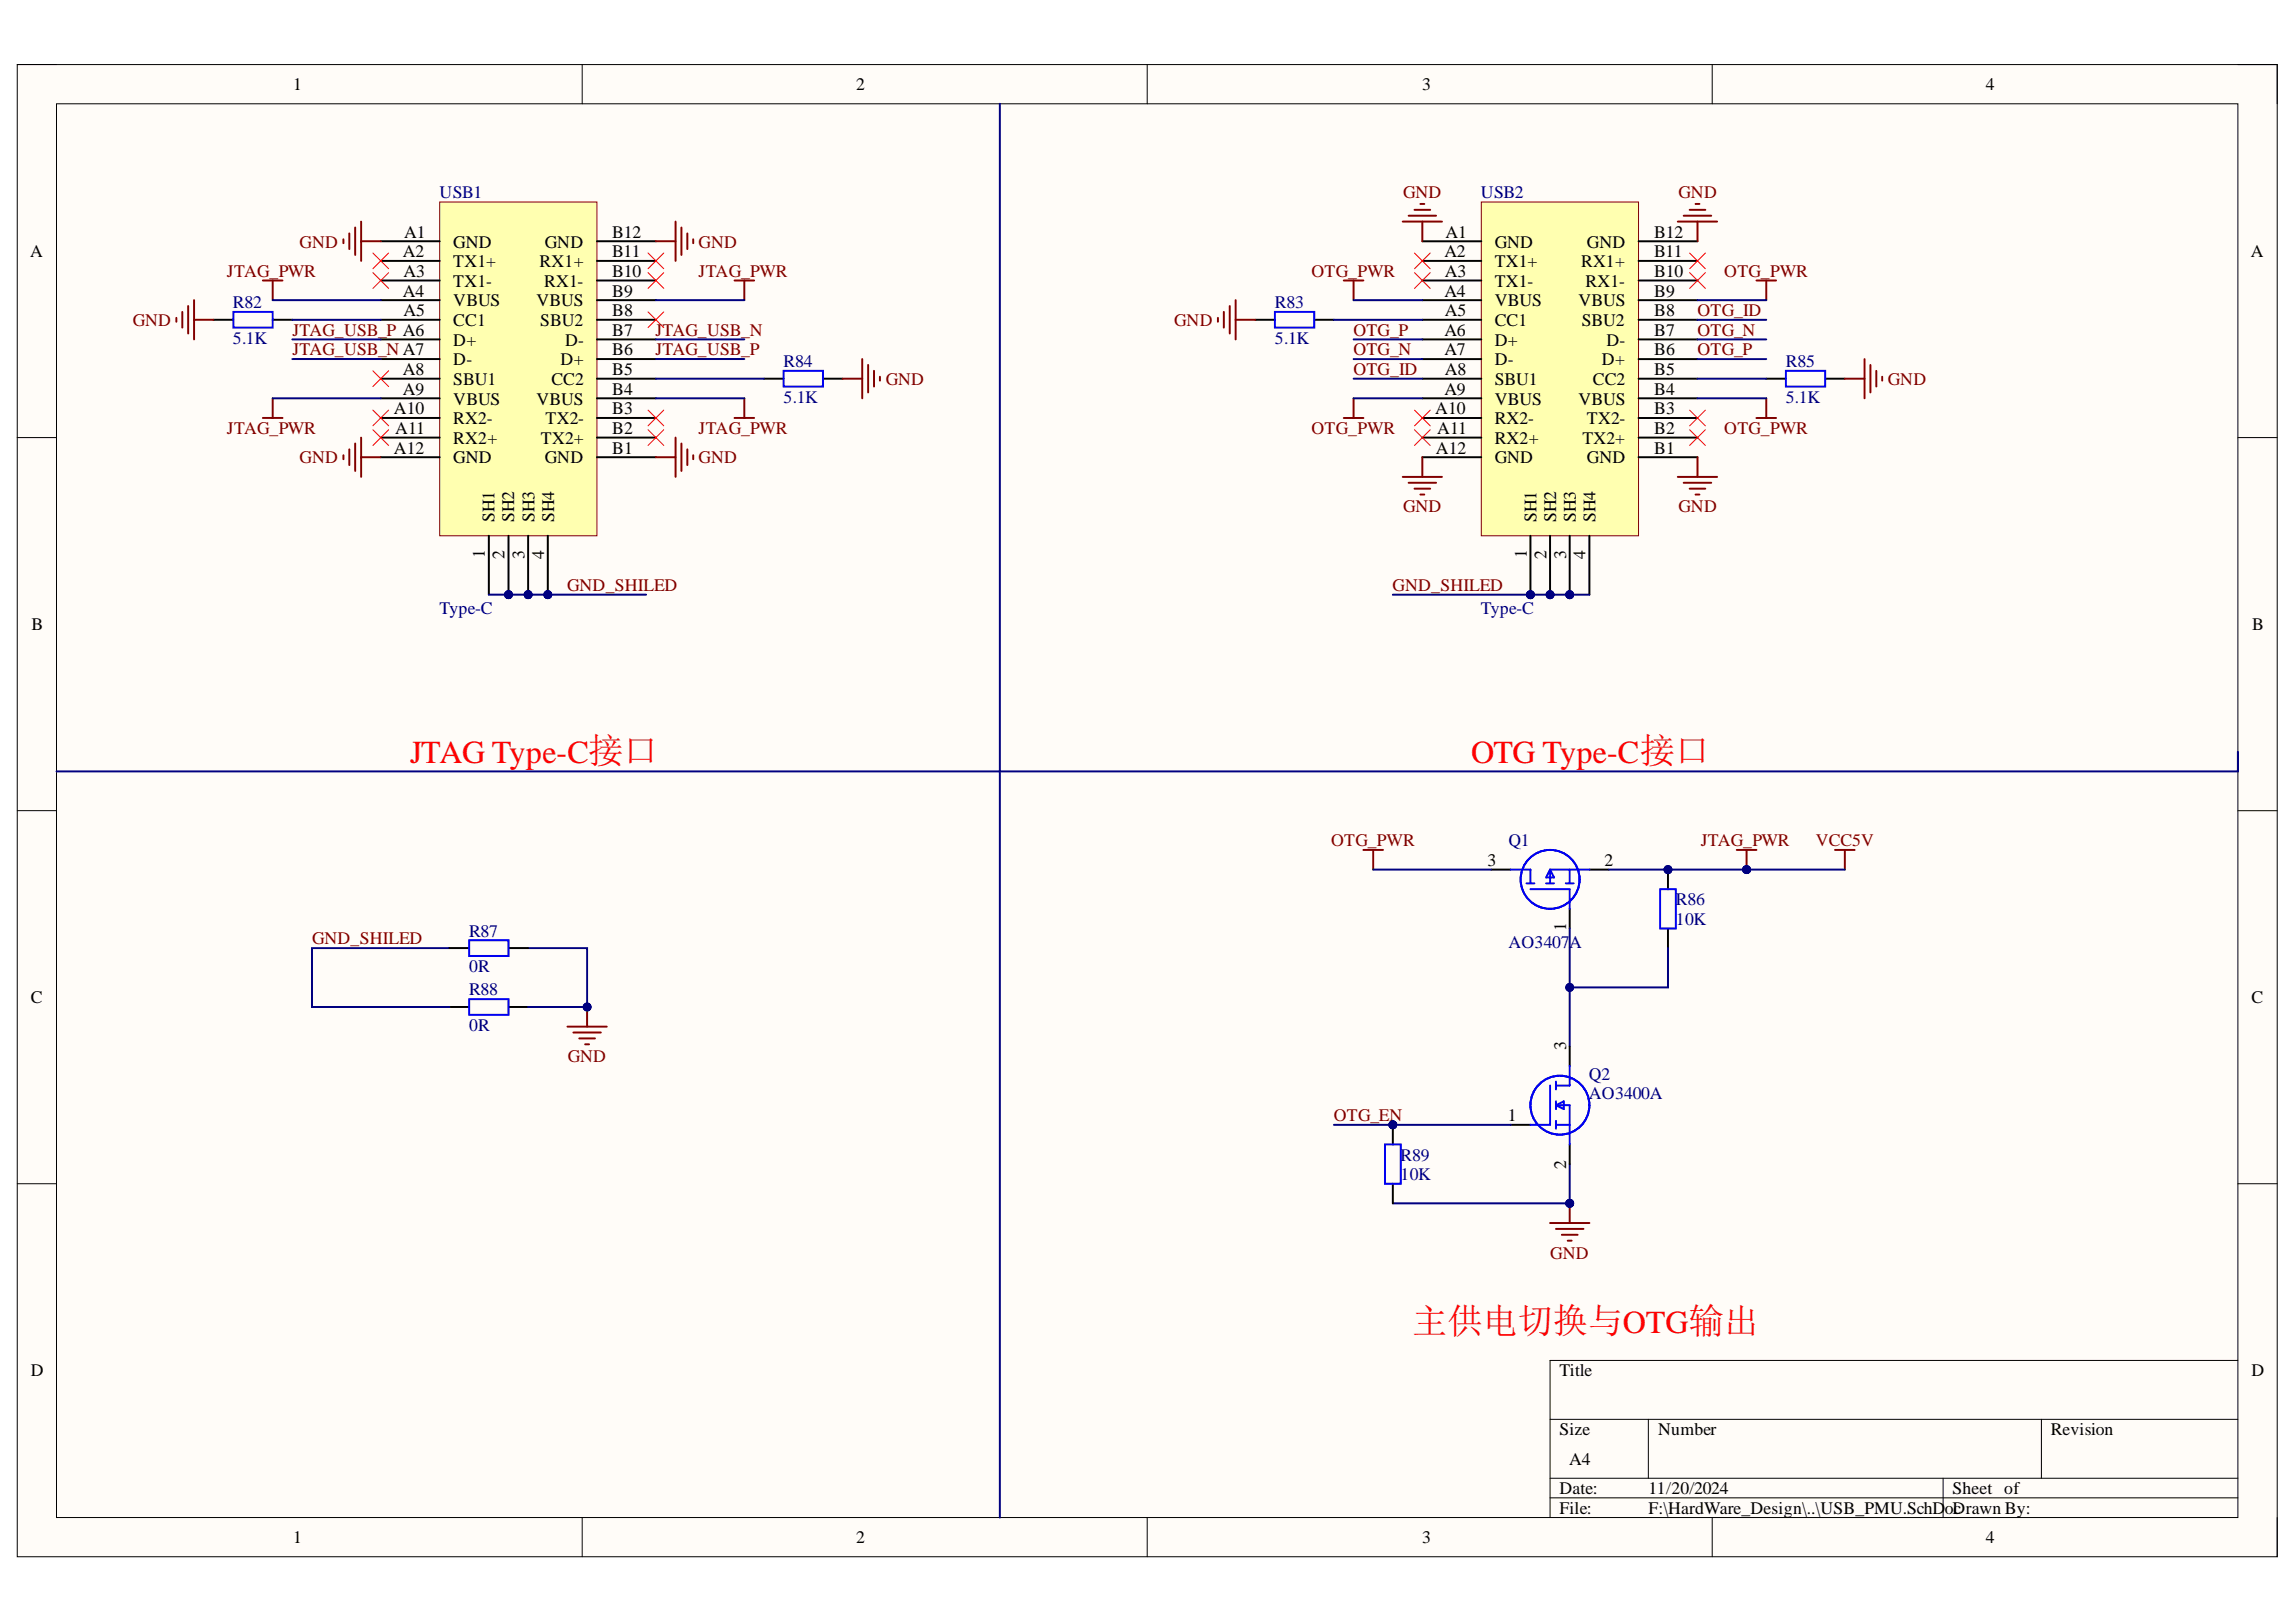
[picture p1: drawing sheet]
<svg xmlns="http://www.w3.org/2000/svg" width="297mm" height="210mm" viewBox="0 0 297 210" stroke-linecap="round" stroke-linejoin="round" font-family="sans-serif">
<defs><g id="words">
<text font-size="4.6" fill="#f00" x="182.7" y="172.4">主供电切换与OTG输出</text>
<g font-size="4.1" fill="#f00">
<text x="53.1" y="98.8">JTAG Type-C接口</text>
<text x="190.3" y="98.8">OTG Type-C接口</text>
</g>
<g font-size="2.3">
<text x="37.9" y="11.7">1</text>
<text x="110.8" y="11.7">2</text>
<text x="184" y="11.7">3</text>
<text x="256.9" y="11.7">4</text>
<text x="3.9" y="33.3">A</text>
<text x="52.1" y="33.3">A2</text>
<text x="52.2" y="35.9">A3</text>
<text x="52.3" y="30.8">A1</text>
<text x="58.6" y="32">GND</text>
<text x="58.6" y="34.6">TX1+</text>
<text x="69.8" y="34.6">RX1+</text>
<text x="70.5" y="32">GND</text>
<text x="79.2" y="35.9">B10</text>
<text x="79.2" y="33.3">B11</text>
<text x="79.2" y="30.8">B12</text>
<text x="186.9" y="33.3">A2</text>
<text x="186.9" y="35.9">A3</text>
<text x="187" y="30.8">A1</text>
<text x="193.4" y="32">GND</text>
<text x="193.4" y="34.6">TX1+</text>
<text x="204.5" y="34.6">RX1+</text>
<text x="205.3" y="32">GND</text>
<text x="214" y="35.9">B10</text>
<text x="214" y="33.3">B11</text>
<text x="214" y="30.8">B12</text>
<text x="291.2" y="33.3">A</text>
<text x="52.1" y="38.4">A4</text>
<text x="52.2" y="40.9">A5</text>
<text x="58.6" y="37.1">TX1-</text>
<text x="58.6" y="39.7">VBUS</text>
<text x="69.4" y="39.7">VBUS</text>
<text x="70.4" y="37.1">RX1-</text>
<text x="79.2" y="40.9">B8</text>
<text x="79.2" y="38.4">B9</text>
<text x="186.9" y="38.4">A4</text>
<text x="186.9" y="40.9">A5</text>
<text x="193.4" y="37.1">TX1-</text>
<text x="193.4" y="39.7">VBUS</text>
<text x="204.2" y="39.7">VBUS</text>
<text x="205.1" y="37.1">RX1-</text>
<text x="214" y="40.9">B8</text>
<text x="214" y="38.4">B9</text>
<text x="58.6" y="42.2">CC1</text>
<text x="58.6" y="44.7">D+</text>
<text x="58.6" y="47.3">D-</text>
<text x="69.9" y="42.2">SBU2</text>
<text x="72.5" y="47.3">D+</text>
<text x="73.1" y="44.7">D-</text>
<text x="79.2" y="46">B6</text>
<text x="79.2" y="43.5">B7</text>
<text x="186.9" y="43.5">A6</text>
<text x="186.9" y="46">A7</text>
<text x="193.4" y="42.2">CC1</text>
<text x="193.4" y="44.7">D+</text>
<text x="193.4" y="47.3">D-</text>
<text x="204.6" y="42.2">SBU2</text>
<text x="207.3" y="47.3">D+</text>
<text x="207.8" y="44.7">D-</text>
<text x="214" y="46">B6</text>
<text x="214" y="43.5">B7</text>
<text x="50.9" y="53.6">A10</text>
<text x="52.1" y="48.5">A8</text>
<text x="52.1" y="51.1">A9</text>
<text x="58.6" y="49.8">SBU1</text>
<text x="58.6" y="52.3">VBUS</text>
<text x="69.4" y="52.3">VBUS</text>
<text x="71.3" y="49.8">CC2</text>
<text x="79.2" y="53.6">B3</text>
<text x="79.2" y="51.1">B4</text>
<text x="79.2" y="48.5">B5</text>
<text x="185.7" y="53.6">A10</text>
<text x="186.9" y="51.1">A9</text>
<text x="186.9" y="48.5">A8</text>
<text x="193.4" y="49.8">SBU1</text>
<text x="193.4" y="52.3">VBUS</text>
<text x="204.2" y="52.3">VBUS</text>
<text x="206.1" y="49.8">CC2</text>
<text x="214" y="53.6">B3</text>
<text x="214" y="51.1">B4</text>
<text x="214" y="48.5">B5</text>
<text x="50.9" y="58.7">A12</text>
<text x="51.1" y="56.2">A11</text>
<text x="58.6" y="54.9">RX2-</text>
<text x="58.6" y="57.4">RX2+</text>
<text x="58.6" y="60">GND</text>
<text x="70" y="57.4">TX2+</text>
<text x="70.5" y="60">GND</text>
<text x="70.6" y="54.9">TX2-</text>
<text x="79.2" y="58.7">B1</text>
<text x="79.2" y="56.2">B2</text>
<text x="185.8" y="58.7">A12</text>
<text x="185.9" y="56.2">A11</text>
<text x="193.4" y="54.9">RX2-</text>
<text x="193.4" y="57.4">RX2+</text>
<text x="193.4" y="60">GND</text>
<text x="204.7" y="57.4">TX2+</text>
<text x="205.3" y="60">GND</text>
<text x="205.3" y="54.9">TX2-</text>
<text x="214" y="58.7">B1</text>
<text x="214" y="56.2">B2</text>
<text x="64" y="67.6" transform="rotate(-90 64 67.6)">SH1</text>
<text x="66.5" y="67.6" transform="rotate(-90 66.5 67.6)">SH2</text>
<text x="69.1" y="67.6" transform="rotate(-90 69.1 67.6)">SH3</text>
<text x="71.7" y="67.6" transform="rotate(-90 71.7 67.6)">SH4</text>
<text x="198.8" y="67.6" transform="rotate(-90 198.8 67.6)">SH1</text>
<text x="201.3" y="67.6" transform="rotate(-90 201.3 67.6)">SH2</text>
<text x="203.9" y="67.6" transform="rotate(-90 203.9 67.6)">SH3</text>
<text x="206.4" y="67.6" transform="rotate(-90 206.4 67.6)">SH4</text>
<text x="62.7" y="72.2" transform="rotate(-90 62.7 72.2)">1</text>
<text x="65.2" y="72.4" transform="rotate(-90 65.2 72.4)">2</text>
<text x="67.9" y="72.3" transform="rotate(-90 67.9 72.3)">3</text>
<text x="70.4" y="72.4" transform="rotate(-90 70.4 72.4)">4</text>
<text x="197.5" y="72.2" transform="rotate(-90 197.5 72.2)">1</text>
<text x="200.1" y="72.4" transform="rotate(-90 200.1 72.4)">2</text>
<text x="202.6" y="72.3" transform="rotate(-90 202.6 72.3)">3</text>
<text x="205.1" y="72.4" transform="rotate(-90 205.1 72.4)">4</text>
<text x="4.1" y="81.5">B</text>
<text x="291.4" y="81.5">B</text>
<text x="192.4" y="112.1">3</text>
<text x="207.6" y="112.1">2</text>
<text x="202.6" y="120.5" transform="rotate(-90 202.6 120.5)">1</text>
<text x="4" y="129.8">C</text>
<text x="291.3" y="129.8">C</text>
<text x="202.6" y="135.9" transform="rotate(-90 202.6 135.9)">3</text>
<text x="195.1" y="145">1</text>
<text x="202.6" y="151.2" transform="rotate(-90 202.6 151.2)">2</text>
<text x="4" y="178.1">D</text>
<text x="201.8" y="178.1">Title</text>
<text x="291.3" y="178.1">D</text>
<text x="201.8" y="185.7">Size</text>
<text x="214.5" y="185.7">Number</text>
<text x="265.3" y="185.7">Revision</text>
<text x="203" y="189.5">A4</text>
<text x="201.8" y="193.3">Date:</text>
<text x="201.8" y="195.9">File:</text>
<text x="213.3" y="193.3">11/20/2024</text>
<text x="213.3" y="195.9">F:\HardWare_Design\..\USB_PMU.SchD</text>
<text x="251.6" y="195.9">oDrawn By:</text>
<text x="252.6" y="193.3">Sheet of</text>
<text x="252.7" y="195.9">c</text>
<text x="37.9" y="199.7">1</text>
<text x="110.8" y="199.7">2</text>
<text x="184" y="199.7">3</text>
<text x="256.9" y="199.7">4</text>
</g>
<g font-size="2.3" fill="#000080">
<text x="56.9" y="25.6">USB1</text>
<text x="191.6" y="25.6">USB2</text>
<text x="30.1" y="39.9">R82</text>
<text x="164.9" y="39.9">R83</text>
<text x="30.1" y="44.5">5.1K</text>
<text x="101.4" y="47.5">R84</text>
<text x="164.9" y="44.5">5.1K</text>
<text x="231" y="47.5">R85</text>
<text x="101.4" y="52.1">5.1K</text>
<text x="231" y="52.1">5.1K</text>
<text x="56.9" y="79.5">Type-C</text>
<text x="191.6" y="79.5">Type-C</text>
<text x="195.2" y="109.5">Q1</text>
<text x="216.8" y="119.7">10K</text>
<text x="216.8" y="117.1">R86</text>
<text x="60.7" y="125.8">0R</text>
<text x="60.7" y="121.2">R87</text>
<text x="195.2" y="122.7">AO3407A</text>
<text x="60.7" y="128.8">R88</text>
<text x="60.7" y="133.4">0R</text>
<text x="205.6" y="139.7">Q2</text>
<text x="205.6" y="142.3">AO3400A</text>
<text x="181.2" y="152.7">10K</text>
<text x="181.2" y="150.2">R89</text>
</g>
<g font-size="2.3" fill="#800000">
<text x="181.5" y="25.6">GND</text>
<text x="217.2" y="25.6">GND</text>
<text x="29.4" y="35.9">JTAG_PWR</text>
<text x="38.8" y="32">GND</text>
<text x="90.4" y="32">GND</text>
<text x="90.4" y="35.9">JTAG_PWR</text>
<text x="169.7" y="35.9">OTG_PWR</text>
<text x="223.1" y="35.9">OTG_PWR</text>
<text x="219.6" y="40.9">OTG_ID</text>
<text x="17.2" y="42.2">GND</text>
<text x="37.8" y="43.5">JTAG_USB_P A6</text>
<text x="37.8" y="46">JTAG_USB_N A7</text>
<text x="84.8" y="46">JTAG_USB_P</text>
<text x="84.8" y="43.5">JTAG_USB_N</text>
<text x="151.9" y="42.2">GND</text>
<text x="175.1" y="43.5">OTG_P</text>
<text x="175.1" y="46">OTG_N</text>
<text x="219.6" y="43.5">OTG_N</text>
<text x="219.6" y="46">OTG_P</text>
<text x="114.6" y="49.8">GND</text>
<text x="175.1" y="48.5">OTG_ID</text>
<text x="244.2" y="49.8">GND</text>
<text x="29.4" y="56.2">JTAG_PWR</text>
<text x="38.8" y="60">GND</text>
<text x="90.4" y="60">GND</text>
<text x="90.4" y="56.2">JTAG_PWR</text>
<text x="169.7" y="56.2">OTG_PWR</text>
<text x="223.1" y="56.2">OTG_PWR</text>
<text x="181.5" y="66.3">GND</text>
<text x="217.2" y="66.3">GND</text>
<text x="73.4" y="76.5">GND_SHILED</text>
<text x="180.2" y="76.5">GND_SHILED</text>
<text x="172.2" y="109.5">OTG_PWR</text>
<text x="220" y="109.5">JTAG_PWR</text>
<text x="234.9" y="109.5">VCC5V</text>
<text x="40.4" y="122.2">GND_SHILED</text>
<text x="73.5" y="137.4">GND</text>
<text x="172.6" y="145">OTG_EN</text>
<text x="200.6" y="162.9">GND</text>
</g>
</g></defs>
<path d="M2.2 8.4h292.4v193.1h-292.4z" fill-rule="evenodd" fill="#fffcf8"/>
<path d="M2.2 8.4h292.4v193.1h-292.4z" fill="none" stroke="#000" stroke-width=".13"/>
<path d="M7.3 13.4h282.2v183h-282.2z" fill-rule="evenodd" fill="#fffcf8"/>
<g fill="none" stroke="#000" stroke-width=".13">
<path d="M2.2 8.4h5.1M7.3 13.4h282.2v183h-282.2zM75.3 8.4v5M148.4 8.4v5M221.5 8.4v5M289.5 8.4h5.1v5M2.2 56.6h5.1M289.5 56.6h5.1M2.2 104.9h5.1M289.5 104.9h5.1M2.2 153.2h5.1M289.5 153.2h5.1"/>
<path d="M289.5 176.1h-89v20.3M75.3 196.4v5.1M148.4 196.4v5.1M200.5 183.7h89M200.5 191.3h89M200.5 193.8h89M213.3 183.7v7.6M221.5 196.4v5.1M251.4 191.3v5.1M264.1 183.7v7.6M294.6 196.4v5.1"/>
</g>
<circle cx="70.9" cy="77" r=".51" fill="#000080"/>
<circle cx="70.9" cy="77" r=".51" fill="none" stroke="#000080" stroke-width=".13"/>
<circle cx="65.8" cy="77" r=".51" fill="#000080"/>
<circle cx="65.8" cy="77" r=".51" fill="none" stroke="#000080" stroke-width=".13"/>
<circle cx="68.3" cy="77" r=".51" fill="#000080"/>
<circle cx="68.3" cy="77" r=".51" fill="none" stroke="#000080" stroke-width=".13"/>
<path d="M56.9 26.1h20.3v43.2h-20.3z" fill-rule="evenodd" fill="#ffffb0"/>
<path d="M56.9 26.1h20.3v43.2h-20.3z" fill="none" stroke="#800000" stroke-width=".13"/>
<g fill="none" stroke="#000" stroke-width=".25">
<path d="M49.3 31.2h7.6M49.3 33.8h7.6M49.3 36.3h7.6M49.3 38.8h7.6M77.2 31.2h7.7M77.2 33.8h7.7M77.2 36.3h7.7M77.2 38.8h7.7M49.3 41.4h7.6M49.3 43.9h7.6M49.3 46.5h7.6M49.3 49h7.6"/>
<path d="M49.3 51.5h7.6M49.3 54.1h7.6M49.3 56.6h7.6M49.3 59.2h7.6M77.2 41.4h7.7M77.2 43.9h7.7M77.2 46.5h7.7M77.2 49h7.7M77.2 51.5h7.7M77.2 54.1h7.7M77.2 56.6h7.7M77.2 59.2h7.7"/>
<path d="M70.9 69.3v7.7"/>
</g>
<circle cx="70.9" cy="77" r=".51" fill="#000080"/>
<circle cx="70.9" cy="77" r=".51" fill="none" stroke="#000080" stroke-width=".13"/>
<path d="M63.2 69.3v7.7M65.8 69.3v7.7" fill="none" stroke="#000" stroke-width=".25"/>
<circle cx="65.8" cy="77" r=".51" fill="#000080"/>
<circle cx="65.8" cy="77" r=".51" fill="none" stroke="#000080" stroke-width=".13"/>
<path d="M68.3 69.3v7.7" fill="none" stroke="#000" stroke-width=".25"/>
<circle cx="68.3" cy="77" r=".51" fill="#000080"/>
<circle cx="68.3" cy="77" r=".51" fill="none" stroke="#000080" stroke-width=".13"/>
<g fill="none" stroke="#800000" stroke-width=".25">
<path d="M24.3 39.6v3.6M25.1 38.8v5.1M44.4 31v.5M45.2 30.2v2M46 29.4v3.6M46.7 28.7v5.1M46.7 31.2h2.6M84.9 31.2h2.5M87.4 28.7v5.1M88.2 29.4v3.6M88.9 30.2v2M89.7 31v.5"/>
<path d="M22.8 41.1v.5M23.6 40.4v2M25.1 41.4h2.6M44.4 58.9v.5M45.2 58.2v2M46 57.4v3.5M46.7 56.6v5.1M46.7 59.2h2.6M84.9 59.2h2.5M87.4 56.6v5.1M88.2 57.4v3.5M88.9 58.2v2"/>
<path d="M89.7 58.9v.5M109 49h2.5M111.5 46.5v5M112.3 47.2v3.6M113.1 48v2M113.8 48.8v.5"/>
</g>
<g fill="none" stroke="#f00" stroke-width=".13">
<path d="M48.2 35.3l2.1 2M50.3 35.3l-2.1 2M83.8 35.3l2.1 2M85.9 35.3l-2.1 2M48.2 48l2.1 2M48.2 53.1l2.1 2M48.2 55.6l2.1 2M50.3 48l-2.1 2M50.3 53.1l-2.1 2M50.3 55.6l-2.1 2M83.8 55.6l2.1 2M83.8 53.1l2.1 2"/>
<path d="M83.8 40.4l2.1 2M85.9 55.6l-2.1 2M85.9 53.1l-2.1 2M85.9 40.4l-2.1 2"/>
</g>
<path d="M27.7 41.4h2.5M35.3 41.4h2.5M98.8 49h2.6M106.5 49h2.5" fill="none" stroke="#000" stroke-width=".25"/>
<path d="M30.2 40.4h5.1v2h-5.1zM101.4 48h5.1v2h-5.1z" fill="none" stroke="#00f" stroke-width=".25"/>
<circle cx="198" cy="77" r=".51" fill="#000080"/>
<circle cx="198" cy="77" r=".51" fill="none" stroke="#000080" stroke-width=".13"/>
<circle cx="200.5" cy="77" r=".51" fill="#000080"/>
<circle cx="200.5" cy="77" r=".51" fill="none" stroke="#000080" stroke-width=".13"/>
<circle cx="203.1" cy="77" r=".51" fill="#000080"/>
<circle cx="203.1" cy="77" r=".51" fill="none" stroke="#000080" stroke-width=".13"/>
<path d="M191.6 26.1h20.4v43.2h-20.4z" fill-rule="evenodd" fill="#ffffb0"/>
<path d="M191.6 26.1h20.4v43.2h-20.4z" fill="none" stroke="#800000" stroke-width=".13"/>
<g fill="none" stroke="#000" stroke-width=".25">
<path d="M184 31.2h7.6M184 33.8h7.6M184 36.3h7.6M184 38.8h7.6M212 31.2h7.6M212 33.8h7.6M212 36.3h7.6M212 38.8h7.6M184 41.4h7.6M184 43.9h7.6M184 46.5h7.6M184 49h7.6"/>
<path d="M184 51.5h7.6M184 54.1h7.6M184 56.6h7.6M184 59.2h7.6M212 41.4h7.6M212 43.9h7.6M212 46.5h7.6M212 49h7.6M212 51.5h7.6M212 54.1h7.6M212 56.6h7.6M212 59.2h7.6"/>
<path d="M198 69.3v7.7M205.6 69.3v7.7"/>
</g>
<circle cx="198" cy="77" r=".51" fill="#000080"/>
<circle cx="198" cy="77" r=".51" fill="none" stroke="#000080" stroke-width=".13"/>
<path d="M200.5 69.3v7.7" fill="none" stroke="#000" stroke-width=".25"/>
<circle cx="200.5" cy="77" r=".51" fill="#000080"/>
<circle cx="200.5" cy="77" r=".51" fill="none" stroke="#000080" stroke-width=".13"/>
<path d="M203.1 69.3v7.7" fill="none" stroke="#000" stroke-width=".25"/>
<circle cx="203.1" cy="77" r=".51" fill="#000080"/>
<circle cx="203.1" cy="77" r=".51" fill="none" stroke="#000080" stroke-width=".13"/>
<g fill="none" stroke="#800000" stroke-width=".25">
<path d="M34 36.3h2.5M35.3 36.3v2.5M95 36.3h2.6M96.3 36.3v2.5M159.1 39.6v3.6M159.9 38.8v5.1M173.8 36.3h2.6M175.1 36.3v2.5M181.5 28.7h5.1M182.2 27.9h3.6M183 27.2h2M183.8 26.4h.5"/>
<path d="M184 28.7v2.5M217.1 28.7h5M217.8 27.9h3.6M218.6 27.2h2M219.4 26.4h.5M219.6 28.7v2.5M227.2 36.3h2.6M228.5 36.3v2.5M34 54.1h2.5M35.3 51.5v2.6M95 54.1h2.6M96.3 51.5v2.6"/>
<path d="M157.6 41.1v.5M158.3 40.4v2M159.9 41.4h2.5M173.8 54.1h2.6M175.1 51.5v2.6M184 59.2v2.5M219.6 59.2v2.5M227.2 54.1h2.6M228.5 51.5v2.6M238.7 49h2.5M241.2 46.5v5M242 47.2v3.6"/>
<path d="M242.7 48v2M243.5 48.8v.5M181.5 61.7h5.1M182.2 62.5h3.6M183 63.2h2M183.8 64h.5M217.1 61.7h5M217.8 62.5h3.6M218.6 63.2h2M219.4 64h.5M200.5 158.3h5.1M201.3 159h3.6"/>
<path d="M202.1 159.8h2M203.1 155.7v2.6M202.8 160.6h.5"/>
</g>
<g fill="none" stroke="#f00" stroke-width=".13">
<path d="M48.2 32.7l2.1 2.1M50.3 32.7l-2.1 2.1M83.8 32.7l2.1 2.1M85.9 32.7l-2.1 2.1M183 32.7l2 2.1M183 35.3l2 2M185 32.7l-2 2.1M185 35.3l-2 2M218.6 35.3l2 2M218.6 32.7l2 2.1M220.6 35.3l-2 2M220.6 32.7l-2 2.1"/>
<path d="M183 53.1l2 2M183 55.6l2 2M185 53.1l-2 2M185 55.6l-2 2M218.6 55.6l2 2M218.6 53.1l2 2M220.6 55.6l-2 2M220.6 53.1l-2 2"/>
</g>
<path d="M162.4 41.4h2.5M170 41.4h2.6M228.5 49h2.5M236.1 49h2.6M192.9 112.5h2.5M203.1 117.6v2.6M205.6 112.5h2.6" fill="none" stroke="#000" stroke-width=".25"/>
<g fill="none" stroke="#00f" stroke-width=".25">
<path d="M164.9 40.4h5.1v2h-5.1zM231 48h5.1v2h-5.1zM195.4 112.5h2.6v1.8M197.5 114.3h1M198 115.1h5.1v2.5M200 114.3h1M200.5 112.5h5.1M200.5 112.5v1.8M200.5 112.5l.5 1.1h-1zM202.6 114.3h1M203.1 112.5v1.8"/>
<circle cx="200.5" cy="113.8" r="3.8"/>
</g>
<circle cx="203.1" cy="155.7" r=".51" fill="#000080"/>
<circle cx="203.1" cy="155.7" r=".51" fill="none" stroke="#000080" stroke-width=".13"/>
<g fill="none" stroke="#000080" stroke-width=".25">
<path d="M35.3 38.8h14M84.9 38.8h11.4M175.1 38.8h8.9M219.6 38.8h8.9M35.3 51.5h14M37.8 43.9h11.5M37.8 46.5h11.5M37.8 41.4h11.5M84.9 43.9h11.4M84.9 46.5h11.4M84.9 49h13.9M84.9 51.5h11.4"/>
<path d="M172.6 41.4h11.4M175.1 43.9h8.9M175.1 46.5h8.9M175.1 49h8.9M175.1 51.5h8.9M219.6 43.9h8.9M219.6 46.5h8.9M219.6 49h8.9M219.6 41.4h8.9M219.6 51.5h8.9M203.1 150.6v5.1"/>
</g>
<circle cx="203.1" cy="155.7" r=".51" fill="#000080"/>
<circle cx="203.1" cy="155.7" r=".51" fill="none" stroke="#000080" stroke-width=".13"/>
<path d="M129.4 13.4v183M289.5 97.3v2.5h-282.2M68.3 122.7h7.7v7.6h-7.7" fill="none" stroke="#000080" stroke-width=".25"/>
<path d="M58.2 130.3h2.5M65.8 130.3h2.5" fill="none" stroke="#000" stroke-width=".25"/>
<path d="M60.7 129.3h5.1v2h-5.1z" fill="none" stroke="#00f" stroke-width=".25"/>
<circle cx="76" cy="130.3" r=".51" fill="#000080"/>
<circle cx="76" cy="130.3" r=".51" fill="none" stroke="#000080" stroke-width=".13"/>
<path d="M58.2 122.7h-17.8v7.6h17.8" fill="none" stroke="#000080" stroke-width=".25"/>
<path d="M73.4 132.9h5.1M74.2 133.6h3.5M74.9 134.4h2.1M75.7 135.1h.5M76 130.3v2.6" fill="none" stroke="#800000" stroke-width=".25"/>
<circle cx="76" cy="130.3" r=".51" fill="#000080"/>
<circle cx="76" cy="130.3" r=".51" fill="none" stroke="#000080" stroke-width=".13"/>
<path d="M63.2 77h20.4" fill="none" stroke="#000080" stroke-width=".25"/>
<circle cx="70.9" cy="77" r=".51" fill="#000080"/>
<circle cx="70.9" cy="77" r=".51" fill="none" stroke="#000080" stroke-width=".13"/>
<circle cx="68.3" cy="77" r=".51" fill="#000080"/>
<circle cx="68.3" cy="77" r=".51" fill="none" stroke="#000080" stroke-width=".13"/>
<circle cx="65.8" cy="77" r=".51" fill="#000080"/>
<circle cx="65.8" cy="77" r=".51" fill="none" stroke="#000080" stroke-width=".13"/>
<path d="M176.4 110h2.5M177.7 110v2.5" fill="none" stroke="#800000" stroke-width=".25"/>
<circle cx="215.8" cy="112.5" r=".51" fill="#000080"/>
<circle cx="215.8" cy="112.5" r=".51" fill="none" stroke="#000080" stroke-width=".13"/>
<path d="M215.8 112.5v2.6" fill="none" stroke="#000" stroke-width=".25"/>
<circle cx="215.8" cy="112.5" r=".51" fill="#000080"/>
<circle cx="215.8" cy="112.5" r=".51" fill="none" stroke="#000080" stroke-width=".13"/>
<path d="M215.8 120.2v2.5" fill="none" stroke="#000" stroke-width=".25"/>
<path d="M214.8 115.1h2v5.1h-2z" fill="none" stroke="#00f" stroke-width=".25"/>
<path d="M203.1 120.2v7.6" fill="none" stroke="#000080" stroke-width=".25"/>
<circle cx="203.1" cy="127.8" r=".51" fill="#000080"/>
<circle cx="203.1" cy="127.8" r=".51" fill="none" stroke="#000080" stroke-width=".13"/>
<path d="M208.2 112.5h17.8" fill="none" stroke="#000080" stroke-width=".25"/>
<circle cx="215.8" cy="112.5" r=".51" fill="#000080"/>
<circle cx="215.8" cy="112.5" r=".51" fill="none" stroke="#000080" stroke-width=".13"/>
<circle cx="226" cy="112.5" r=".51" fill="#000080"/>
<circle cx="226" cy="112.5" r=".51" fill="none" stroke="#000080" stroke-width=".13"/>
<path d="M224.7 110h2.5M226 110v2.5M237.4 110h2.5M238.7 110v2.5" fill="none" stroke="#800000" stroke-width=".25"/>
<circle cx="226" cy="112.5" r=".51" fill="#000080"/>
<circle cx="226" cy="112.5" r=".51" fill="none" stroke="#000080" stroke-width=".13"/>
<path d="M226 112.5h12.7" fill="none" stroke="#000080" stroke-width=".25"/>
<circle cx="226" cy="112.5" r=".51" fill="#000080"/>
<circle cx="226" cy="112.5" r=".51" fill="none" stroke="#000080" stroke-width=".13"/>
<path d="M215.8 122.7v5.1h-12.7v7.6" fill="none" stroke="#000080" stroke-width=".25"/>
<circle cx="203.1" cy="127.8" r=".51" fill="#000080"/>
<circle cx="203.1" cy="127.8" r=".51" fill="none" stroke="#000080" stroke-width=".13"/>
<path d="M177.7 112.5h15.2M172.6 145.6h22.8" fill="none" stroke="#000080" stroke-width=".25"/>
<path d="M203.1 135.4v2.5M195.4 145.6h2.6M203.1 148.1v2.5" fill="none" stroke="#000" stroke-width=".25"/>
<g fill="none" stroke="#00f" stroke-width=".25">
<path d="M201.3 140v1M203.1 137.9v2.6h-1.8M200.5 140.5v5.1h-2.5M201.3 143h1.8v5.1M201.3 145.6h1.8M201.3 142.5v1M201.3 145.1v1M201.3 143l1-.5v1z"/>
<circle cx="201.8" cy="143" r="3.8"/>
</g>
<circle cx="180.2" cy="145.6" r=".51" fill="#000080"/>
<circle cx="180.2" cy="145.6" r=".51" fill="none" stroke="#000080" stroke-width=".13"/>
<path d="M180.2 155.7h22.9" fill="none" stroke="#000080" stroke-width=".25"/>
<circle cx="203.1" cy="155.7" r=".51" fill="#000080"/>
<circle cx="203.1" cy="155.7" r=".51" fill="none" stroke="#000080" stroke-width=".13"/>
<circle cx="180.2" cy="145.6" r=".51" fill="#000080"/>
<circle cx="180.2" cy="145.6" r=".51" fill="none" stroke="#000080" stroke-width=".13"/>
<path d="M180.2 145.6v2.5" fill="none" stroke="#000" stroke-width=".25"/>
<circle cx="180.2" cy="145.6" r=".51" fill="#000080"/>
<circle cx="180.2" cy="145.6" r=".51" fill="none" stroke="#000080" stroke-width=".13"/>
<path d="M58.2 122.7h2.5M65.8 122.7h2.5M180.2 153.2v2.5" fill="none" stroke="#000" stroke-width=".25"/>
<path d="M60.7 121.7h5.1v2h-5.1zM179.2 148.1h2v5.1h-2z" fill="none" stroke="#00f" stroke-width=".25"/>
<path d="M180.2 77h25.4" fill="none" stroke="#000080" stroke-width=".25"/>
<circle cx="198" cy="77" r=".51" fill="#000080"/>
<circle cx="198" cy="77" r=".51" fill="none" stroke="#000080" stroke-width=".13"/>
<circle cx="200.5" cy="77" r=".51" fill="#000080"/>
<circle cx="200.5" cy="77" r=".51" fill="none" stroke="#000080" stroke-width=".13"/>
<circle cx="203.1" cy="77" r=".51" fill="#000080"/>
<circle cx="203.1" cy="77" r=".51" fill="none" stroke="#000080" stroke-width=".13"/>
<use href="#words"/>
</svg>
